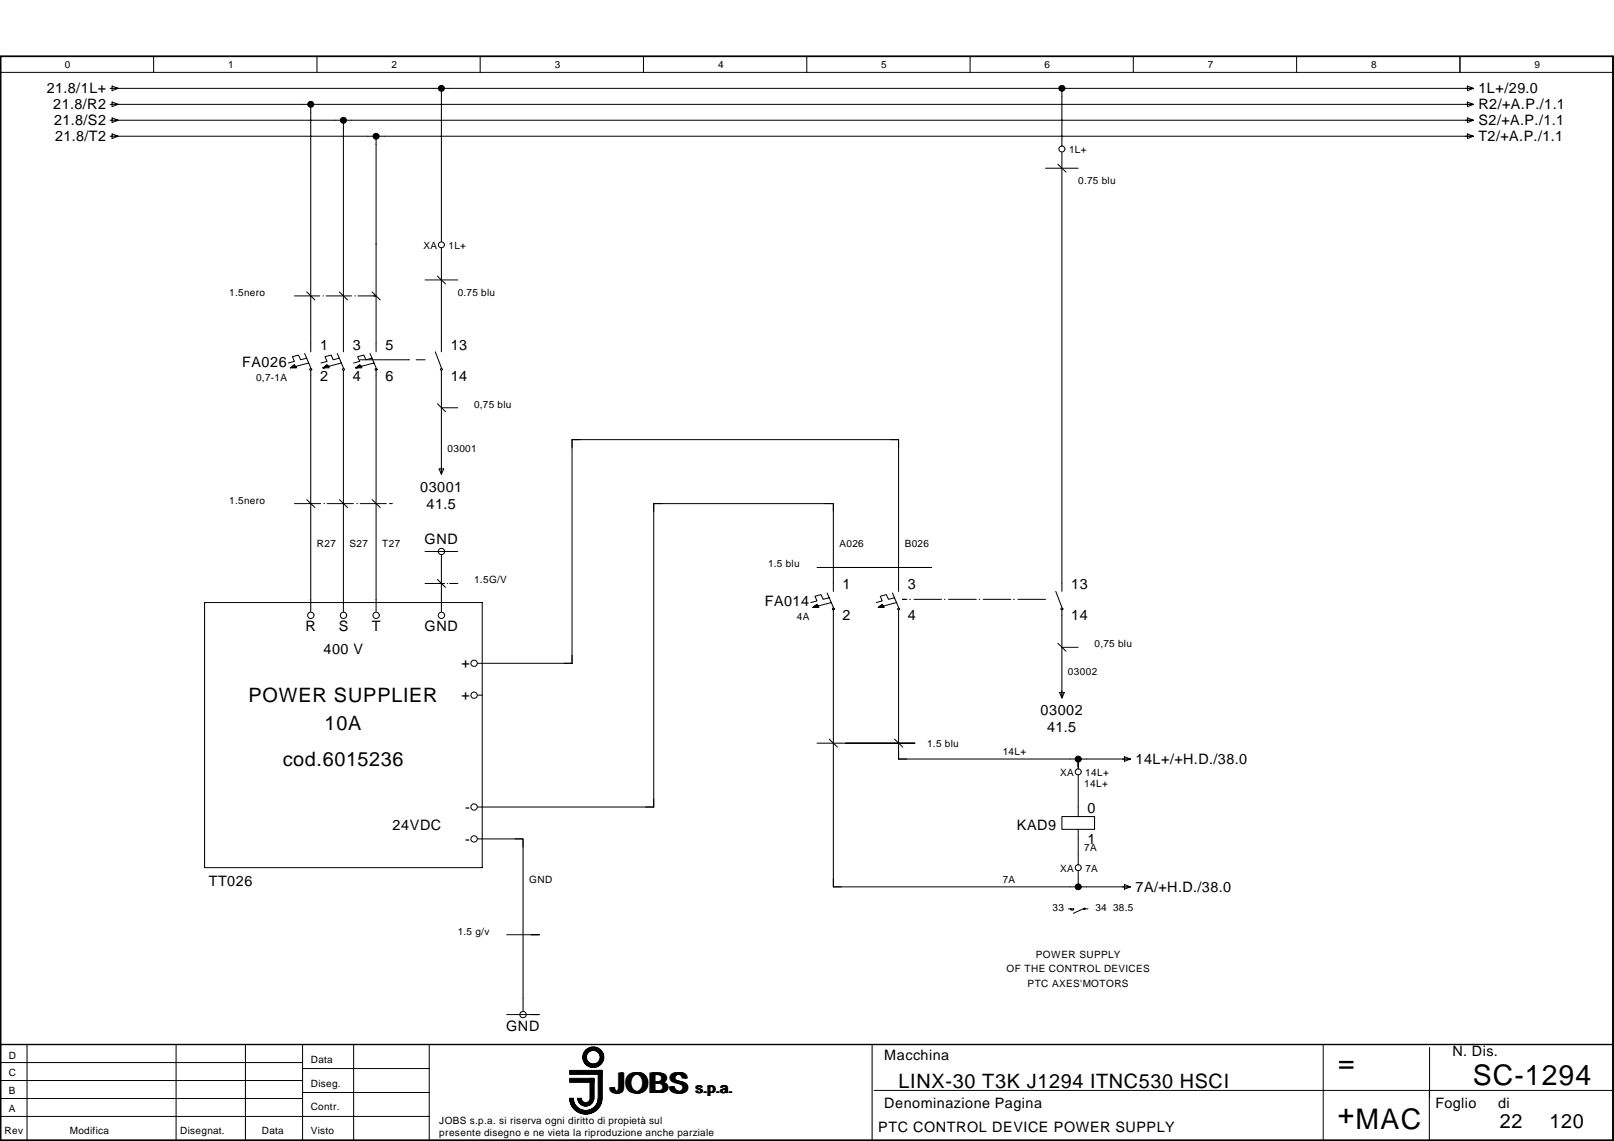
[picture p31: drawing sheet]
<svg xmlns="http://www.w3.org/2000/svg" width="297mm" height="210mm" viewBox="0 0 297 210" stroke-linecap="round" stroke-linejoin="round" font-family="sans-serif">
<defs><g id="words">
<g font-size="5.2">
<text x="246.3" y="197.2">=</text>
<text x="112.5" y="201">JOBS</text>
<text x="271.1" y="199.6">SC-1294</text>
<text x="246.2" y="206.7">+MAC</text>
</g>
<g font-size="3.6">
<text x="45.7" y="129.2">POWER SUPPLIER</text>
<text x="59.8" y="134.3">10A</text>
<text x="52" y="141">cod.6015236</text>
<text x="165.4" y="200.2">LINX-30 T3K J1294 ITNC530 HSCI</text>
<text x="276.1" y="207.6">22</text>
<text x="285.2" y="207.6">120</text>
</g>
<g font-size="2.6">
<text x="8.6" y="17.2">21.8/1L+</text>
<text x="272.1" y="17.2">1L+/29.0</text>
<text x="9.8" y="20.1">21.8/R2</text>
<text x="9.9" y="23.1">21.8/S2</text>
<text x="272.1" y="20.1">R2/+A.P./1.1</text>
<text x="272.1" y="23.1">S2/+A.P./1.1</text>
<text x="10.1" y="26">21.8/T2</text>
<text x="272.1" y="26">T2/+A.P./1.1</text>
<text x="58.9" y="64.4">1</text>
<text x="64.9" y="64.4">3</text>
<text x="70.9" y="64.4">5</text>
<text x="82.9" y="64.4">13</text>
<text x="44.6" y="67.5">FA026</text>
<text x="58.9" y="70.1">2</text>
<text x="64.9" y="70.1">4</text>
<text x="70.9" y="70.1">6</text>
<text x="82.9" y="70.1">14</text>
<text x="77.3" y="90.4">03001</text>
<text x="78.5" y="93.6">41.5</text>
<text x="78.1" y="100">GND</text>
<text x="140.7" y="111.5">FA014</text>
<text x="155.1" y="108.4">1</text>
<text x="167.1" y="108.4">3</text>
<text x="197.1" y="108.4">13</text>
<text x="56.2" y="116.1">R</text>
<text x="62.3" y="116.1">S</text>
<text x="68.4" y="116.1">T</text>
<text x="78.1" y="116.1">GND</text>
<text x="155.1" y="114.1">2</text>
<text x="167.1" y="114.1">4</text>
<text x="197.1" y="114.1">14</text>
<text x="59.5" y="120.4">400 V</text>
<text x="85" y="122.9">+</text>
<text x="85" y="128.8">+</text>
<text x="191.5" y="131.6">03002</text>
<text x="192.7" y="134.7">41.5</text>
<text x="209" y="140.6">14L+/+H.D./38.0</text>
<text x="85.6" y="149.4">-</text>
<text x="200.1" y="149.6">0</text>
<text x="72.2" y="152.7">24VDC</text>
<text x="85.6" y="155.3">-</text>
<text x="187.1" y="152.7">KAD9</text>
<text x="200.1" y="155.3">1</text>
<text x="38.4" y="162.9">TT026</text>
<text x="209" y="164.1">7A/+H.D./38.0</text>
<text x="93.2" y="189.6">GND</text>
<text x="162.7" y="195.1">Macchina</text>
<text x="267.3" y="194.3">N. Dis.</text>
<text x="128.1" y="201">s.p.a.</text>
<text x="162.7" y="203.9">Denominazione Pagina</text>
<text x="264.2" y="203.9">Foglio</text>
<text x="275.7" y="203.9">di</text>
<text x="161.6" y="208.3">PTC CONTROL DEVICE POWER SUPPLY</text>
</g>
<g font-size="1.8">
<text x="12" y="12.6">0</text>
<text x="42" y="12.6">1</text>
<text x="72" y="12.6">2</text>
<text x="102.1" y="12.6">3</text>
<text x="132.2" y="12.6">4</text>
<text x="162.2" y="12.6">5</text>
<text x="192.3" y="12.6">6</text>
<text x="222.3" y="12.6">7</text>
<text x="252.4" y="12.6">8</text>
<text x="282.4" y="12.6">9</text>
<text x="196.7" y="28.2">1L+</text>
<text x="198.4" y="33.9">0.75 blu</text>
<text x="77.9" y="45.8">XA</text>
<text x="82.5" y="45.8">1L+</text>
<text x="42.2" y="54.4">1.5nero</text>
<text x="84.2" y="54.4">0.75 blu</text>
<text x="47.1" y="70.1">0,7-1A</text>
<text x="87.2" y="75">0,75 blu</text>
<text x="82.4" y="83.1">03001</text>
<text x="42.2" y="92.6">1.5nero</text>
<text x="58.3" y="100.7">R27</text>
<text x="64.3" y="100.7">S27</text>
<text x="70.3" y="100.7">T27</text>
<text x="154.5" y="100.7">A026</text>
<text x="166.5" y="100.7">B026</text>
<text x="87.2" y="107.3">1.5G/V</text>
<text x="141.3" y="104.4">1.5 blu</text>
<text x="146.7" y="114.1">4A</text>
<text x="201.4" y="119.1">0,75 blu</text>
<text x="196.6" y="124.2">03002</text>
<text x="170.6" y="137.4">1.5 blu</text>
<text x="184.5" y="138.9">14L+</text>
<text x="195.1" y="142.8">XA</text>
<text x="199.7" y="142.8">14L+</text>
<text x="199.6" y="144.8">14L+</text>
<text x="195.1" y="160.4">XA</text>
<text x="199.6" y="156.5">7A</text>
<text x="199.7" y="160.4">7A</text>
<text x="97.4" y="162.4">GND</text>
<text x="184.5" y="162.4">7A</text>
<text x="193.7" y="167.6">33</text>
<text x="201.6" y="167.6">34 38.5</text>
<text x="84.2" y="172">1.5 g/v</text>
<text x="185.2" y="178.9">OF THE CONTROL DEVICES</text>
<text x="190.6" y="176.2">POWER SUPPLY</text>
<text x="189.1" y="181.5">PTC AXES'MOTORS</text>
<text x="1.6" y="194.7">D</text>
<text x="57.2" y="195.5">Data</text>
<text x="1.6" y="201.3">B</text>
<text x="1.6" y="198">C</text>
<text x="57.2" y="199.9">Diseg.</text>
<text x=".8" y="208.7">Rev</text>
<text x="1.6" y="204.6">A</text>
<text x="12.9" y="208.7">Modifica</text>
<text x="33.1" y="208.7">Disegnat.</text>
<text x="48.2" y="208.7">Data</text>
<text x="57.2" y="204.3">Contr.</text>
<text x="57.2" y="208.7">Visto</text>
<text x="80.9" y="206.8">JOBS s.p.a. si riserva ogni diritto di propietà sul</text>
<text x="80.9" y="209">presente disegno e ne vieta la riproduzione anche parziale</text>
</g>
</g></defs>
<g fill="none" stroke="#000" stroke-width=".18">
<path d="M.1 10.4h296.8v199.4h-296.8zM.1 13.3h296.8M28.3 10.4v2.9M58.3 10.4v2.9M88.4 10.4v2.9M118.4 10.4v2.9M148.5 10.4v2.9M178.5 10.4v2.9M208.6 10.4v2.9M238.6 10.4v2.9M268.7 10.4v2.9M192.4 30.9h6"/>
<path d="M54.2 54.4h4.6M59.5 54.4h.1M60 54.4h4.7M65.3 54.4h.1M65.9 54.4h3.3M78.2 51.5h6M66.2 66.2h9.1M76.6 66.2h1.6M81.2 75h3M54.2 92.6h4.8M59.6 92.6h.1M60.2 92.6h4.8"/>
<path d="M65.7 92.6h.1M66.3 92.6h4.8M71.7 92.6h.5M37.7 110.9h51v48.7h-51zM78.2 101.5h6M78.2 107.3h3.6M82.3 107.3h.1M82.7 107.3h1.5M150.4 104.4h21M166.1 110.3h.8M167.4 110.3h.2M168.2 110.3h5.1"/>
<path d="M173.8 110.3h.1M174.6 110.3h5.1M180.2 110.3h.1M181 110.3h5M186.5 110.3h.2M187.3 110.3h5.1M195.4 119.1h3M150.4 136.7h18M93.3 172h6M196.6 167.2h.9M197.1 167.2a.28 .28 0 0 0 .2 .2 .28 .28 0 0 0 .3-.2M199.3 167.2l-1.8 .8"/>
<path d="M199.4 167.1h.2l.1 .1-.2 .1zM199.7 167.2h.5M.1 198.8h55.6M.1 195.5h55.6M.1 192.2h296.8M5 192.2v17.6M32.4 192.2v17.6M45.2 192.2v17.6M55.7 192.2v17.6M55.7 196.6h23.3M65.1 192.2v17.6M79 192.2v17.6"/>
<path d="M93.3 186.6h6M160.5 192.2v17.6M243.5 192.2v17.6M263.1 192.7v9.2M.1 205.4h78.9M.1 202.1h55.6M55.7 201h23.3M105 202a2.85 2.85 0 0 0 2.8 2.8 2.85 2.85 0 0 0 2.9-2.8M105 202a2.77 2.77 0 0 0 2.8 2.7 2.77 2.77 0 0 0 2.8-2.7M105.1 202a2.69 2.69 0 0 0 2.7 2.7 2.69 2.69 0 0 0 2.7-2.7M105.2 202a2.63 2.63 0 0 0 2.6 2.6 2.63 2.63 0 0 0 2.6-2.6M105.3 202a2.54 2.54 0 0 0 2.5 2.5 2.54 2.54 0 0 0 2.5-2.5"/>
<path d="M105.3 202a2.47 2.47 0 0 0 2.5 2.4 2.47 2.47 0 0 0 2.5-2.4M105.4 202a2.39 2.39 0 0 0 2.4 2.4 2.39 2.39 0 0 0 2.4-2.4M106.3 202a1.49 1.49 0 0 0 1.5 1.5 1.49 1.49 0 0 0 1.5-1.5M106.4 202a1.42 1.42 0 0 0 1.4 1.4 1.42 1.42 0 0 0 1.4-1.4M106.5 202a1.34 1.34 0 0 0 1.3 1.3 1.34 1.34 0 0 0 1.4-1.3M106.5 202a1.27 1.27 0 0 0 1.3 1.3 1.27 1.27 0 0 0 1.3-1.3M106.6 202a1.19 1.19 0 0 0 1.2 1.2 1.19 1.19 0 0 0 1.2-1.2M106.7 202a1.12 1.12 0 0 0 1.1 1.1 1.12 1.12 0 0 0 1.1-1.1M106.8 202a1.04 1.04 0 0 0 1 1.1 1.04 1.04 0 0 0 1-1.1M106.8 202a.96 .96 0 0 0 1 1 .96 .96 0 0 0 1-1M106.9 202a.89 .89 0 0 0 .9 .9 .89 .89 0 0 0 .9-.9M107 202a.81 .81 0 0 0 .8 .8 .81 .81 0 0 0 .8-.8"/>
<path d="M110.1 202a2.3 2.3 0 0 1-2.3 2.3 2.3 2.3 0 0 1-2.3-2.3 2.32 2.32 0 0 0 2.3 2.3 2.32 2.32 0 0 0 2.3-2.3M110.7 202a2.94 2.94 0 0 1-2.9 2.9 2.94 2.94 0 0 1-3-2.9 3 3 0 0 0 3 3 3 3 0 0 0 3-3M160.9 200.6h136M263.1 200.6v9.2"/>
<circle cx="109.2" cy="194.5" r="1.33"/>
<circle cx="109.2" cy="194.5" r="1.48"/>
<circle cx="109.2" cy="194.5" r="1.55"/>
<circle cx="109.2" cy="194.5" r="1.85"/>
<circle cx="109.2" cy="194.5" r="1.25"/>
<circle cx="109.2" cy="194.5" r="1.78"/>
<circle cx="109.2" cy="194.5" r="1.4"/>
<circle cx="109.2" cy="194.5" r="1.63"/>
<circle cx="109.2" cy="194.5" r="1.69"/>
<circle cx="109.2" cy="194.5" r="1.92"/>
</g>
<path d="M.1 10.4h296.8v199.4h-296.8zM.1 192.2h296.8" fill="none" stroke="#000" stroke-width=".26"/>
<g fill="#000" stroke="#000" stroke-width=".18">
<path d="M104.8 196.9h6v.8h-6zM104.8 198.4h4.5v.7h-4.5zM108.6 198.4h.7v3.7h-.7zM110.1 196.9h.7v5.2h-.7z"/>
<circle cx="57.2" cy="19.2" r=".54"/>
<circle cx="81.3" cy="16.2" r=".55"/>
<circle cx="195.4" cy="16.2" r=".55"/>
<circle cx="63.2" cy="22.1" r=".55"/>
<circle cx="69.2" cy="25.1" r=".56"/>
<circle cx="198.5" cy="139.7" r=".55"/>
<circle cx="198.5" cy="163.1" r=".55"/>
</g>
<g fill="none" stroke="#000" stroke-width=".19">
<path d="M20.3 19.2h250.8M20.3 16.3h250.8M20.6 15.8l1.1 .5-1.1 .4zM20.6 18.8l1.1 .4-1.1 .4zM57.2 19.2v45.5M81.2 16.3v28.2M195.4 16.3v10.5M270.1 15.8l1.1 .5-1.1 .4zM270.1 18.8l1.1 .4-1.1 .4zM20.3 22.1h250.8M20.3 25.1h250.8M20.6 21.7l1.1 .4-1.1 .4z"/>
<path d="M20.6 24.6l1.1 .5-1.1 .4zM63.2 22.1v42.6M69.2 25.1v39.6M194.7 30.2l1.5 1.5M195.4 28v80.8M270.1 21.7l1.1 .4-1.1 .4zM270.1 24.6l1.1 .5-1.1 .4zM56.4 53.7l1.6 1.5M62.5 53.7l1.5 1.5M68.5 53.7l1.5 1.5M80.5 50.8l1.5 1.4M81.2 45.6v19.1"/>
<path d="M53.8 67.4h.4v.3M56.1 65l1.1 2.7M56.4 65.9l-1.1 .3-.4-.9-1.1 .3 .4 .9-1.1 .3M56.8 66.8l-3.4 .9 .8-.6 .4 .6h-1.2M57 67.9l.3-.1v.3h-.2zM57.2 68.3v44.2M62.1 65l1.1 2.7M62.5 65.9l-1.2 .3-.3-.9-1.2 .3 .4 .9-1.1 .3M62.8 66.8l-3.3 .9 .7-.6 .4 .6h-1.1h.3v-.3h.8M63.1 67.9l.2-.1v.3h-.2zM63.2 68.3v44.2M68.1 65l1.1 2.7"/>
<path d="M68.5 65.9l-1.2 .3-.3-.9-1.2 .3 .4 .9-1.1 .3M68.8 66.8l-3.3 .9 .7-.6 .4 .6h-1.1h.3v-.3h.8M69 67.9l.3-.1 .1 .2-.3 .1zM69.2 68.3v44.2M80.1 64.7l1.1 3M80.5 74.3l1.5 1.4M81.1 67.9l.2-.1 .1 .2-.3 .1zM81.2 68.3v18.9M56.4 91.9l1.6 1.5M62.5 91.9l1.5 1.5M68.5 91.9l1.5 1.5M80.8 86.3h.9l-.5 .9z"/>
<path d="M106.8 80.9h-1.5v1.5M121.8 92.6h-1.5v1.5M151.9 92.6h1.5v1.5M163.9 80.9h1.5v1.5M80.5 106.6l1.5 1.5M81.2 102.2v10.3M150 111.4h.4v.3M152.2 109.1l1.2 2.6M152.6 110l-1.1 .3-.4-.9-1.1 .3 .4 .9-1.2 .3M153 110.9l-3.4 .8h1.1l-.3-.6-.8 .6M153.2 111.9h.3v.2l-.2 .1zM153.4 108.8v-16.2h-33.1v55.9h-32.3"/>
<path d="M153.4 112.3v50.9h54.6M162 111.4h.4v.3M164.2 109.1l1.2 2.6M164.6 110l-1.1 .3-.4-.9-1.1 .3 .4 .9-1.2 .3M165 110.9l-3.4 .8h1.1l-.3-.6-.8 .6M165.2 112l.3-.1v.2l-.2 .1zM165.4 108.8v-27.9h-60.1v41.1h-17.3M165.4 112.3v27.3h42.6M194.3 108.8l1.1 2.9M194.7 118.3l1.5 1.5M195.3 112l.2-.1 .1 .1-.3 .2zM195.4 112.3v16"/>
<path d="M88 127.9h.7M152.6 136l1.5 1.4M164.6 136l1.5 1.4M165.4 138.2v1.4h1.5M195 127.4h.9l-.5 1zM198.4 139.6v1.8M206.9 139.2l1.1 .4-1.1 .5zM88 154.3h8.3v31.6M94.8 154.3h1.5v1.5M195.4 150.2h6v2.4h-6zM198.4 142.6v7.6M198.4 152.6v6.4"/>
<path d="M153.4 161.7v1.5h1.5M198.4 160.2v3M206.9 162.7l1.1 .5-1.1 .4z"/>
<circle cx="195.4" cy="27.4" r=".55"/>
<circle cx="81.2" cy="45" r=".56"/>
<circle cx="57.2" cy="113.2" r=".59"/>
<circle cx="63.2" cy="113.2" r=".59"/>
<circle cx="69.2" cy="113.2" r=".59"/>
<circle cx="81.2" cy="101.4" r=".58"/>
<circle cx="81.2" cy="113.2" r=".58"/>
<circle cx="87.2" cy="122" r=".59"/>
<circle cx="87.3" cy="127.9" r=".58"/>
<circle cx="87.3" cy="148.5" r=".58"/>
<circle cx="87.3" cy="154.3" r=".58"/>
<circle cx="198.4" cy="159.6" r=".56"/>
<circle cx="198.5" cy="142" r=".55"/>
<circle cx="96.3" cy="186.7" r=".58"/>
</g>
<use href="#words"/>
</svg>
